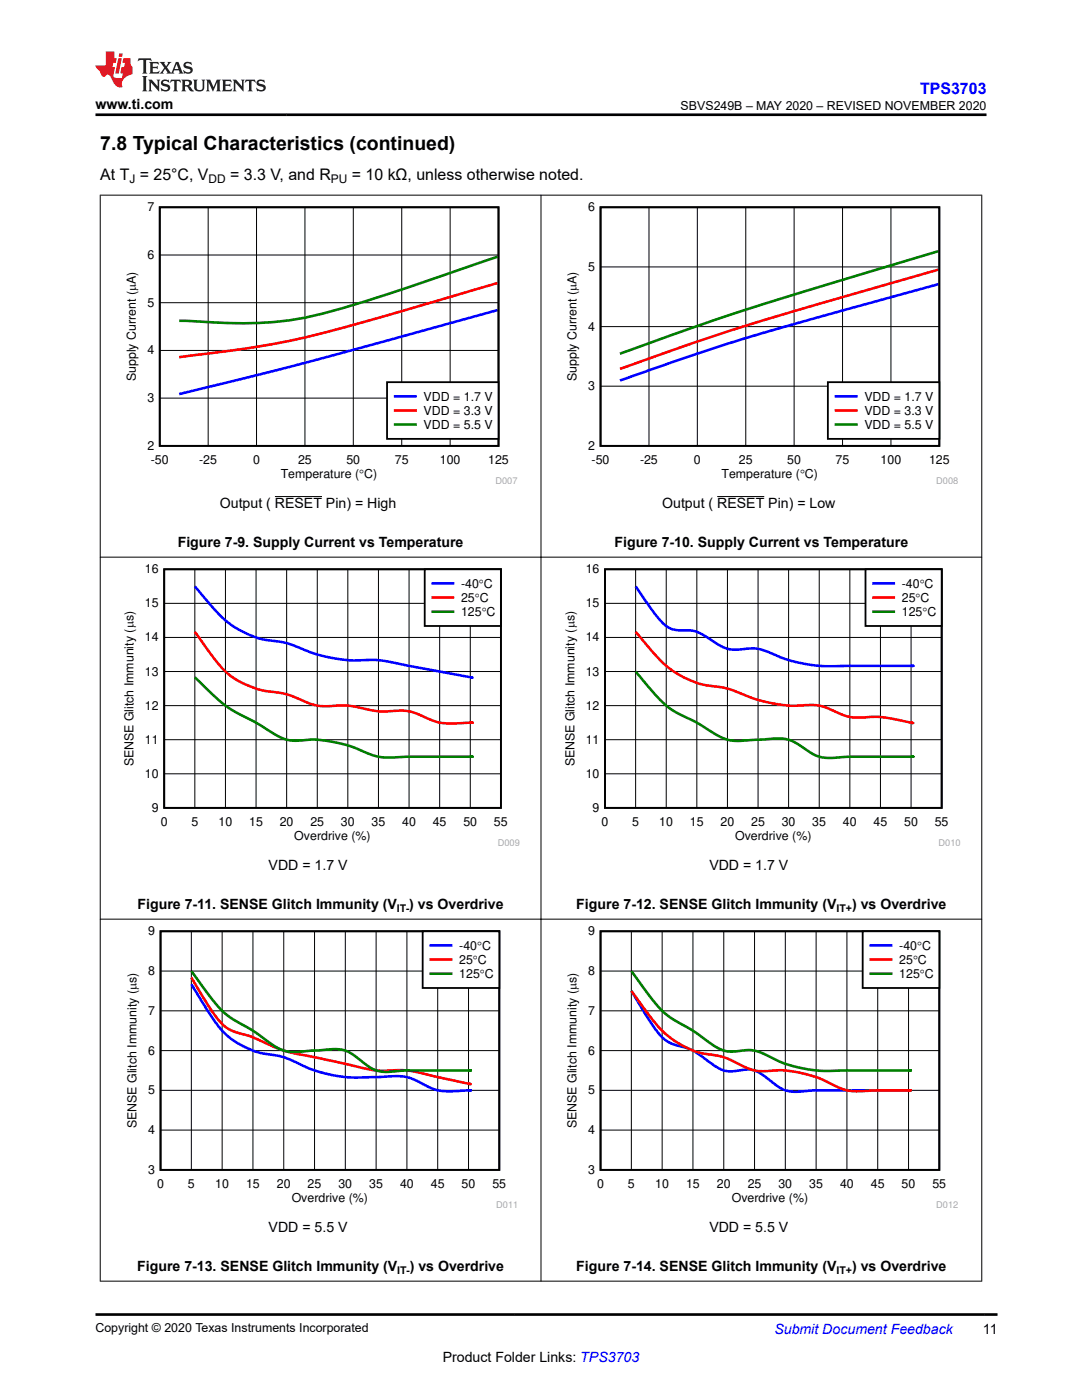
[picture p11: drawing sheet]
<svg xmlns="http://www.w3.org/2000/svg" width="216mm" height="279mm" viewBox="0 0 216 279" stroke-linecap="round" stroke-linejoin="round" font-family="sans-serif">
<defs><g id="words">
<text font-size="3.9" x="20" y="29.9">7.8 Typical Characteristics (continued)</text>
<text font-size="3.2" fill="#00f" x="183.6" y="18.7">TPS3703</text>
<g font-size="3.2">
<text x="20" y="35.8">At T = 25°C, V</text>
<text x="45.9" y="35.8">= 3.3 V, and R</text>
<text x="70.2" y="35.8">= 10 kΩ, unless otherwise noted.</text>
</g>
<g font-size="2.8">
<text x="19" y="21.8">www.ti.com</text>
<text x="43.9" y="101.4">Output ( RESET Pin) = High</text>
<text x="132.1" y="101.4">Output ( RESET Pin) = Low</text>
<text x="35.5" y="109.2">Figure 7-9. Supply Current vs Temperature</text>
<text x="122.6" y="109.2">Figure 7-10. Supply Current vs Temperature</text>
<text x="53.6" y="173.6">VDD = 1.7 V</text>
<text x="141.5" y="173.6">VDD = 1.7 V</text>
<text x="27.5" y="181.4">Figure 7-11. SENSE Glitch Immunity (V</text>
<text x="81.7" y="181.4">) vs Overdrive</text>
<text x="115" y="181.4">Figure 7-12. SENSE Glitch Immunity (V</text>
<text x="170" y="181.4">) vs Overdrive</text>
<text x="53.6" y="245.9">VDD = 5.5 V</text>
<text x="141.5" y="245.9">VDD = 5.5 V</text>
<text x="27.4" y="253.7">Figure 7-13. SENSE Glitch Immunity (V</text>
<text x="81.8" y="253.7">) vs Overdrive</text>
<text x="115" y="253.7">Figure 7-14. SENSE Glitch Immunity (V</text>
<text x="170" y="253.7">) vs Overdrive</text>
<text x="196.1" y="266.1">11</text>
<text x="88.3" y="271.7">Product Folder Links: TPS3703</text>
</g>
<text font-size="2.8" fill="#00f" x="154.5" y="266.2">Submit Document Feedback</text>
<g font-size="2.5">
<text x="135.8" y="21.9">SBVS249B – MAY 2020 – REVISED NOVEMBER 2020</text>
<text x="29.4" y="42.2">7</text>
<text x="117.4" y="42.2">6</text>
<text x="29.4" y="51.7">6</text>
<text x="117.4" y="54.1">5</text>
<text x="29.4" y="61.2">5</text>
<text x="117.4" y="66">4</text>
<text x="29.4" y="70.7">4</text>
<text x="27.1" y="76.1" transform="rotate(-90 27.1 76.1)">Supply Current (PA)</text>
<text x="115.1" y="76.1" transform="rotate(-90 115.1 76.1)">Supply Current (PA)</text>
<text x="117.4" y="77.9">3</text>
<text x="29.4" y="80.3">3</text>
<text x="84.5" y="80">VDD = 1.7 V</text>
<text x="84.5" y="82.8">VDD = 3.3 V</text>
<text x="172.5" y="80">VDD = 1.7 V</text>
<text x="172.5" y="82.8">VDD = 3.3 V</text>
<text x="29.4" y="89.8">2</text>
<text x="84.5" y="85.6">VDD = 5.5 V</text>
<text x="117.4" y="89.8">2</text>
<text x="172.5" y="85.6">VDD = 5.5 V</text>
<text x="30.1" y="92.6">-50</text>
<text x="39.8" y="92.6">-25</text>
<text x="50.5" y="92.6">0</text>
<text x="56" y="95.4">Temperature (qC)</text>
<text x="59.5" y="92.6">25</text>
<text x="69.1" y="92.6">50</text>
<text x="78.8" y="92.6">75</text>
<text x="87.8" y="92.6">100</text>
<text x="97.4" y="92.6">125</text>
<text x="118" y="92.6">-50</text>
<text x="127.7" y="92.6">-25</text>
<text x="138.5" y="92.6">0</text>
<text x="144" y="95.4">Temperature (qC)</text>
<text x="147.4" y="92.6">25</text>
<text x="157.1" y="92.6">50</text>
<text x="166.7" y="92.6">75</text>
<text x="175.7" y="92.6">100</text>
<text x="185.4" y="92.6">125</text>
<text x="28.9" y="114.4">16</text>
<text x="92" y="117.3">-40qC</text>
<text x="116.9" y="114.4">16</text>
<text x="179.9" y="117.3">-40qC</text>
<text x="28.9" y="121.2">15</text>
<text x="92" y="120.1">25qC</text>
<text x="92" y="122.9">125qC</text>
<text x="116.9" y="121.2">15</text>
<text x="179.9" y="120.1">25qC</text>
<text x="179.9" y="122.9">125qC</text>
<text x="28.9" y="128">14</text>
<text x="116.9" y="128">14</text>
<text x="28.9" y="134.8">13</text>
<text x="116.9" y="134.8">13</text>
<text x="28.9" y="141.6">12</text>
<text x="116.9" y="141.6">12</text>
<text x="28.9" y="148.4">11</text>
<text x="116.9" y="148.4">11</text>
<text x="26.7" y="153" transform="rotate(-90 26.7 153)">SENSE Glitch Immunity (Ps)</text>
<text x="28.9" y="155.2">10</text>
<text x="114.6" y="153" transform="rotate(-90 114.6 153)">SENSE Glitch Immunity (Ps)</text>
<text x="116.9" y="155.2">10</text>
<text x="30.3" y="162">9</text>
<text x="32.1" y="164.9">0</text>
<text x="38.2" y="164.9">5</text>
<text x="43.6" y="164.9">10</text>
<text x="49.7" y="164.9">15</text>
<text x="55.8" y="164.9">20</text>
<text x="58.7" y="167.7">Overdrive (%)</text>
<text x="61.9" y="164.9">25</text>
<text x="68" y="164.9">30</text>
<text x="74.1" y="164.9">35</text>
<text x="80.2" y="164.9">40</text>
<text x="86.4" y="164.9">45</text>
<text x="92.5" y="164.9">50</text>
<text x="98.6" y="164.9">55</text>
<text x="118.3" y="162">9</text>
<text x="120" y="164.9">0</text>
<text x="126.1" y="164.9">5</text>
<text x="131.6" y="164.9">10</text>
<text x="137.7" y="164.9">15</text>
<text x="143.8" y="164.9">20</text>
<text x="146.7" y="167.7">Overdrive (%)</text>
<text x="149.9" y="164.9">25</text>
<text x="156" y="164.9">30</text>
<text x="162.1" y="164.9">35</text>
<text x="168.2" y="164.9">40</text>
<text x="174.3" y="164.9">45</text>
<text x="180.4" y="164.9">50</text>
<text x="186.5" y="164.9">55</text>
<text x="29.6" y="186.7">9</text>
<text x="91.6" y="189.6">-40qC</text>
<text x="117.4" y="186.7">9</text>
<text x="179.4" y="189.6">-40qC</text>
<text x="29.6" y="194.6">8</text>
<text x="91.6" y="192.4">25qC</text>
<text x="91.6" y="195.2">125qC</text>
<text x="117.4" y="194.6">8</text>
<text x="179.4" y="192.4">25qC</text>
<text x="179.4" y="195.2">125qC</text>
<text x="29.6" y="202.5">7</text>
<text x="117.4" y="202.5">7</text>
<text x="29.6" y="210.5">6</text>
<text x="117.4" y="210.5">6</text>
<text x="29.6" y="218.4">5</text>
<text x="117.4" y="218.4">5</text>
<text x="27.3" y="225.2" transform="rotate(-90 27.3 225.2)">SENSE Glitch Immunity (Ps)</text>
<text x="29.6" y="226.3">4</text>
<text x="115.1" y="225.2" transform="rotate(-90 115.1 225.2)">SENSE Glitch Immunity (Ps)</text>
<text x="117.4" y="226.3">4</text>
<text x="29.6" y="234.3">3</text>
<text x="31.4" y="237.1">0</text>
<text x="37.5" y="237.1">5</text>
<text x="43" y="237.1">10</text>
<text x="49.1" y="237.1">15</text>
<text x="55.2" y="237.1">20</text>
<text x="58.2" y="239.9">Overdrive (%)</text>
<text x="61.4" y="237.1">25</text>
<text x="67.5" y="237.1">30</text>
<text x="73.7" y="237.1">35</text>
<text x="79.8" y="237.1">40</text>
<text x="86" y="237.1">45</text>
<text x="92.1" y="237.1">50</text>
<text x="98.3" y="237.1">55</text>
<text x="117.4" y="234.3">3</text>
<text x="119.2" y="237.1">0</text>
<text x="125.3" y="237.1">5</text>
<text x="130.7" y="237.1">10</text>
<text x="136.9" y="237.1">15</text>
<text x="143" y="237.1">20</text>
<text x="146" y="239.9">Overdrive (%)</text>
<text x="149.2" y="237.1">25</text>
<text x="155.3" y="237.1">30</text>
<text x="161.5" y="237.1">35</text>
<text x="167.6" y="237.1">40</text>
<text x="173.8" y="237.1">45</text>
<text x="179.9" y="237.1">50</text>
<text x="186.1" y="237.1">55</text>
<text x="19" y="265.9">Copyright © 2020 Texas Instruments Incorporated</text>
</g>
<g font-size="2.4">
<text x="25.8" y="36.5">J</text>
<text x="41.6" y="36.5">DD</text>
<text x="66" y="36.5">PU</text>
</g>
<g font-size="2.1">
<text x="79.2" y="182">IT-</text>
<text x="166.9" y="182">IT+</text>
<text x="79.3" y="254.2">IT-</text>
<text x="166.9" y="254.2">IT+</text>
</g>
<g font-size="1.8" fill="#a8a8a8">
<text x="98.9" y="96.5">D007</text>
<text x="186.8" y="96.5">D008</text>
<text x="99.3" y="168.8">D009</text>
<text x="187.3" y="168.8">D010</text>
<text x="99" y="241">D011</text>
<text x="186.8" y="241">D012</text>
</g>
</g></defs>
<path d="M31.9 41.4h67.6v47.6h-67.6z" fill="none" stroke="#000" stroke-width=".36"/>
<path d="M31.9 50.9h67.6M41.5 41.4v47.6M51.2 41.4v47.6M60.9 41.4v47.6M70.5 41.4v47.6M80.2 41.4v47.6M89.8 41.4v47.6M31.9 79.5h67.6M31.9 69.9h67.6M31.9 60.4h67.6" fill="none" stroke="#000" stroke-width=".2"/>
<path d="M99.3 61.9a1442.7 1442.7 0 0 1-62.1 16.4l-1.5 .4" fill="none" stroke="#00f" stroke-width=".51"/>
<path d="M99.3 56.5l-5.3 1.5a622.5 622.5 0 0 1-36.3 10.1 297.7 297.7 0 0 1-22 3.2" fill="none" stroke="#f00" stroke-width=".51"/>
<path d="M99.3 51.2l-2.2 .8a515.7 515.7 0 0 1-32.8 10.6 74.7 74.7 0 0 1-25.4 1.5l-3.2-.1" fill="none" stroke="#007f00" stroke-width=".51"/>
<path d="M77.2 76.3h22.3v11.3h-22.3z" fill-rule="evenodd" fill="#fff"/>
<path d="M77.2 76.3h22.3v11.3h-22.3z" fill="none" stroke="#000" stroke-width=".36"/>
<path d="M78.8 79.1h4.1" fill="none" stroke="#00f" stroke-width=".51"/>
<path d="M78.8 81.9h4.1" fill="none" stroke="#f00" stroke-width=".51"/>
<path d="M78.8 84.7h4.1" fill="none" stroke="#007f00" stroke-width=".51"/>
<path d="M54.8 99.1h9.5" fill="none" stroke="#000" stroke-width=".2"/>
<path d="M112.7 40.4h78.5v56.2h-78.5z" fill-rule="evenodd" fill="#fff"/>
<path d="M119.8 41.4h67.6v47.6h-67.6z" fill="none" stroke="#000" stroke-width=".36"/>
<path d="M119.8 53.3h67.6M129.5 41.4v47.6M139.1 41.4v47.6M148.8 41.4v47.6M158.5 41.4v47.6M168.1 41.4v47.6M177.8 41.4v47.6M119.8 77.1h67.6M119.8 65.2h67.6" fill="none" stroke="#000" stroke-width=".2"/>
<path d="M187.3 56.7l-13.2 3.6a508.2 508.2 0 0 0-45.1 13.8l-5.3 1.8" fill="none" stroke="#00f" stroke-width=".51"/>
<path d="M187.3 53.8l-13.2 3.8a573.1 573.1 0 0 0-50.4 16" fill="none" stroke="#f00" stroke-width=".51"/>
<path d="M187.3 50.1l-13.2 4a661.9 661.9 0 0 0-50.4 16.5" fill="none" stroke="#007f00" stroke-width=".51"/>
<path d="M165.2 76.3h22.2v11.3h-22.2z" fill-rule="evenodd" fill="#fff"/>
<path d="M165.2 76.3h22.2v11.3h-22.2z" fill="none" stroke="#000" stroke-width=".36"/>
<path d="M166.8 79.1h4.1" fill="none" stroke="#00f" stroke-width=".51"/>
<path d="M166.8 81.9h4.1" fill="none" stroke="#f00" stroke-width=".51"/>
<path d="M166.8 84.7h4.1" fill="none" stroke="#007f00" stroke-width=".51"/>
<path d="M143.1 99.1h9.4" fill="none" stroke="#000" stroke-width=".2"/>
<path d="M24.3 112.6h79.4v56.2h-79.4z" fill-rule="evenodd" fill="#fff"/>
<path d="M32.8 113.6h67.1v47.6h-67.1z" fill="none" stroke="#000" stroke-width=".36"/>
<g fill="none" stroke="#000" stroke-width=".2">
<path d="M38.9 113.6v47.6M45 113.6v47.6M51.1 113.6v47.6M57.2 113.6v47.6M63.3 113.6v47.6M69.4 113.6v47.6M75.5 113.6v47.6M81.6 113.6v47.6M87.7 113.6v47.6M93.8 113.6v47.6M32.8 134h67.2M32.8 127.2h67.2"/>
<path d="M32.8 120.4h67.2M32.8 154.4h67.2M32.8 147.6h67.2M32.8 140.8h67.2"/>
</g>
<path d="M38.9 117l1.4 1.7a27 27 0 0 0 7.1 6.8 17.3 17.3 0 0 0 8.6 2.6 40.8 40.8 0 0 1 6.7 2.3 29.5 29.5 0 0 0 11.6 1.3l3.1 .3 16.9 3.2h-.5" fill="none" stroke="#00f" stroke-width=".51"/>
<path d="M38.9 126.1l.8 1.1a34.6 34.6 0 0 0 6.5 7.8 18.6 18.6 0 0 0 9.8 3.3 32.3 32.3 0 0 1 6.1 2.2 15.2 15.2 0 0 0 6.1 .3 33.5 33.5 0 0 1 6.7 1.1l2.5 .1a11.2 11.2 0 0 1 7.9 1.4 14 14 0 0 0 7.7 .9l1.3-.1h-.5" fill="none" stroke="#f00" stroke-width=".51"/>
<path d="M38.9 135.2l1.4 1.3a27.5 27.5 0 0 0 10.2 7.4l1.8 1.1a13.8 13.8 0 0 0 6.1 2.8h.6a26 26 0 0 1 14.7 2.7 15.7 15.7 0 0 0 7.3 .5h13.3h-.5" fill="none" stroke="#007f00" stroke-width=".51"/>
<path d="M84.7 113.6h15.2v11.3h-15.2z" fill-rule="evenodd" fill="#fff"/>
<path d="M84.7 113.6h15.2v11.3h-15.2z" fill="none" stroke="#000" stroke-width=".36"/>
<path d="M86.3 116.4h4.1" fill="none" stroke="#00f" stroke-width=".51"/>
<path d="M86.3 119.3h4.1" fill="none" stroke="#f00" stroke-width=".51"/>
<path d="M86.3 122.1h4.1" fill="none" stroke="#007f00" stroke-width=".51"/>
<path d="M112.3 112.6h79.3v56.2h-79.3z" fill-rule="evenodd" fill="#fff"/>
<path d="M120.7 113.6h67.2v47.6h-67.2z" fill="none" stroke="#000" stroke-width=".36"/>
<g fill="none" stroke="#000" stroke-width=".2">
<path d="M126.8 113.6v47.6M132.9 113.6v47.6M139 113.6v47.6M145.2 113.6v47.6M151.3 113.6v47.6M157.4 113.6v47.6M163.5 113.6v47.6M169.6 113.6v47.6M175.7 113.6v47.6M181.8 113.6v47.6M120.7 134h67.2M120.7 127.2h67.2"/>
<path d="M120.7 120.4h67.2M120.7 154.4h67.2M120.7 147.6h67.2M120.7 140.8h67.2"/>
</g>
<path d="M126.8 117l.4 .5a56.2 56.2 0 0 0 5.1 6.9 5.8 5.8 0 0 0 4.9 1.4 8.3 8.3 0 0 1 4.9 2.1 7.3 7.3 0 0 0 6.7 1.6 9.8 9.8 0 0 1 6.1 1.3 31.1 31.1 0 0 0 14.7 2.1h12.6h-.4" fill="none" stroke="#00f" stroke-width=".51"/>
<path d="M126.8 126.1l1.4 1.6a26.7 26.7 0 0 0 7.2 6.9 17.3 17.3 0 0 0 8.5 2.6 39.5 39.5 0 0 1 6.7 2.3 27.9 27.9 0 0 0 11.6 1.2 17.7 17.7 0 0 1 6.2 2 14.5 14.5 0 0 0 6.1 .4l3.2 .3 4.5 .9-.4-.1" fill="none" stroke="#f00" stroke-width=".51"/>
<path d="M126.8 134l1.4 1.7a24 24 0 0 0 7.2 6.7l3 1.5 1.9 1.1a14.1 14.1 0 0 0 6.1 2.8l6.1-.2a9.5 9.5 0 0 1 6.7 .9 13.8 13.8 0 0 0 4.9 2.7l1.8 .1 3.7-.3h12.6h-.4" fill="none" stroke="#007f00" stroke-width=".51"/>
<path d="M172.7 113.6h15.2v11.3h-15.2z" fill-rule="evenodd" fill="#fff"/>
<path d="M172.7 113.6h15.2v11.3h-15.2z" fill="none" stroke="#000" stroke-width=".36"/>
<path d="M174.3 116.4h4.1" fill="none" stroke="#00f" stroke-width=".51"/>
<path d="M174.3 119.3h4.1" fill="none" stroke="#f00" stroke-width=".51"/>
<path d="M174.3 122.1h4.1" fill="none" stroke="#007f00" stroke-width=".51"/>
<path d="M24.9 184.9h78.2v56.1h-78.2z" fill-rule="evenodd" fill="#fff"/>
<path d="M32 185.9h67.6v47.6h-67.6z" fill="none" stroke="#000" stroke-width=".36"/>
<g fill="none" stroke="#000" stroke-width=".2">
<path d="M32 193.8h67.6M38.2 185.9v47.6M44.3 185.9v47.6M50.5 185.9v47.6M56.6 185.9v47.6M62.8 185.9v47.6M68.9 185.9v47.6M75 185.9v47.6M81.2 185.9v47.6M87.3 185.9v47.6M93.5 185.9v47.6M32 217.6h67.6"/>
<path d="M32 209.7h67.6M32 201.7h67.6M32 225.5h67.6"/>
</g>
<path d="M38.2 196.4l.8 1.4a51.9 51.9 0 0 0 5.9 8.5 17.4 17.4 0 0 0 10.5 4.4 36 36 0 0 1 6.7 2.7 29.6 29.6 0 0 0 12.9 1.6l1.3-.1a11.3 11.3 0 0 1 8 1.4 10 10 0 0 0 7.2 1.4l2.4-.1h-.4" fill="none" stroke="#00f" stroke-width=".51"/>
<path d="M38.2 195.1l.8 1.4a49.4 49.4 0 0 0 5.3 7.9 9.7 9.7 0 0 0 4.9 2.2l1.9 .7a31.4 31.4 0 0 0 11.7 3.7l6.7 1.4a24.1 24.1 0 0 0 10.5 1.2 59.8 59.8 0 0 1 9.4 1.8l4.5 1-.4-.1" fill="none" stroke="#f00" stroke-width=".51"/>
<path d="M38.2 193.8l.8 1.1a37.8 37.8 0 0 0 6.6 7.9l2.4 1.5a43 43 0 0 1 6.8 4.5 8 8 0 0 0 6.1 1l2.5-.1a15.7 15.7 0 0 1 5.5 0 27.9 27.9 0 0 1 4.9 3.3 7.5 7.5 0 0 0 5.6 .8l1.8-.2h12.7h-.4" fill="none" stroke="#007f00" stroke-width=".51"/>
<path d="M84.3 185.9h15.3v11.3h-15.3z" fill-rule="evenodd" fill="#fff"/>
<path d="M84.3 185.9h15.3v11.3h-15.3z" fill="none" stroke="#000" stroke-width=".36"/>
<path d="M85.9 188.7h4.1" fill="none" stroke="#00f" stroke-width=".51"/>
<path d="M85.9 191.5h4.1" fill="none" stroke="#f00" stroke-width=".51"/>
<path d="M85.9 194.3h4.1" fill="none" stroke="#007f00" stroke-width=".51"/>
<path d="M112.7 184.9h78.5v56.1h-78.5z" fill-rule="evenodd" fill="#fff"/>
<path d="M119.8 185.9h67.6v47.6h-67.6z" fill="none" stroke="#000" stroke-width=".36"/>
<g fill="none" stroke="#000" stroke-width=".2">
<path d="M119.8 193.8h67.6M126 185.9v47.6M132.1 185.9v47.6M138.3 185.9v47.6M144.4 185.9v47.6M150.6 185.9v47.6M156.7 185.9v47.6M162.8 185.9v47.6M169 185.9v47.6M175.1 185.9v47.6M181.3 185.9v47.6M119.8 217.6h67.6"/>
<path d="M119.8 209.7h67.6M119.8 201.7h67.6M119.8 225.5h67.6"/>
</g>
<path d="M126 197.8l.8 1.3a48.7 48.7 0 0 0 5.3 7.9 10 10 0 0 0 4.9 2.2 21.6 21.6 0 0 1 5.6 3.5 5.5 5.5 0 0 0 4.9 .9 5.5 5.5 0 0 1 5.5 1.5l.6 .5a7 7 0 0 0 5.6 2.3l3.6-.3h18.9h-.4" fill="none" stroke="#00f" stroke-width=".51"/>
<path d="M126 197.8l.8 1.1a40.6 40.6 0 0 0 6.6 7.9 16.4 16.4 0 0 0 9.8 3.9 30.5 30.5 0 0 1 6.1 2.5 13 13 0 0 0 6.2 .4 25.2 25.2 0 0 1 11.7 3.4 11.9 11.9 0 0 0 6.7 .6h7.8h-.4" fill="none" stroke="#f00" stroke-width=".51"/>
<path d="M126 193.8l.8 1.1a37.8 37.8 0 0 0 6.6 7.9l2.4 1.5a43 43 0 0 1 6.8 4.5 6.5 6.5 0 0 0 5.5 .9 7.6 7.6 0 0 1 5.5 1.2 26.4 26.4 0 0 0 14.8 2.7h13.3h-.4" fill="none" stroke="#007f00" stroke-width=".51"/>
<path d="M172.1 185.9h15.3v11.3h-15.3z" fill-rule="evenodd" fill="#fff"/>
<path d="M172.1 185.9h15.3v11.3h-15.3z" fill="none" stroke="#000" stroke-width=".36"/>
<path d="M173.7 188.7h4.1" fill="none" stroke="#00f" stroke-width=".51"/>
<path d="M173.7 191.5h4.1" fill="none" stroke="#f00" stroke-width=".51"/>
<path d="M173.7 194.3h4.1" fill="none" stroke="#007f00" stroke-width=".51"/>
<path d="M19.9 38.9h176.1M20 38.9v216.8M107.9 38.9v216.8M195.9 38.9v216.8M19.9 111.2h176.1M19.9 183.4h176.1M19.9 255.7h176.1" fill="none" stroke="#000" stroke-width=".2"/>
<path d="M27.7 11.6l-.2 .6 .5-.2h.6v.1v2.2l-.2 .4h1l-.2-.4v-2.2v-.1h.5l.5 .2-.1-.6zM29.8 12.4l.2 .3v1.6l-.2 .4h1.9l.1-.6a1.08 1.08 0 0 1-1.3 .2v-.7h.6l.4 .2v-.7l-.4 .2h-.6v-.5l.2-.2a1 1 0 0 1 1 .3l-.1-.5zM31.8 12.4l1 1.1-1 1.2h.9l-.2-.2 .4-.8 .5 .8-.2 .2h1.6l-.2-.2 .1-.5h1l.1 .5-.1 .2h.9l-.2-.4-.8-1.9h-.5l-1 2.1-.8-1.1 .9-1h-.8l.2 .2-.5 .6-.3-.6 .1-.2zM35.2 12.8l.4 1h-.8zM36.8 12.5a.65 .65 0 0 0-.2 .7 .65 .65 0 0 0 .6 .5l.7 .1 .1 .3a.79 .79 0 0 1-.7 .4 .79 .79 0 0 1-.7-.5l.1 .7 .2-.1a.93 .93 0 0 0 1.1 0 .93 .93 0 0 0 .4-.9 1.46 1.46 0 0 0-1.2-.6l-.1-.3a1.09 1.09 0 0 1 1.2 .2l-.2-.6-.1 .1-.6-.2zM28.4 15.2l.2 .4v2.2l-.2 .4h1l-.2-.4v-2.2l.2-.4zM29.6 15.9l.2 .4v1.5l-.2 .4h.8l-.3-.4v-1.3l1.7 1.8v-2l.2-.4h-.8l.2 .2 .1 1.1-1.2-1.3zM32.3 16a.65 .65 0 0 0-.2 .8 .65 .65 0 0 0 .7 .4l.6 .2 .1 .2a.79 .79 0 0 1-.7 .4 .79 .79 0 0 1-.7-.5l.1 .7 .2-.1a.93 .93 0 0 0 1.1 .1 .93 .93 0 0 0 .4-1 1.46 1.46 0 0 0-1.2-.5l-.1-.4a1.09 1.09 0 0 1 1.2 .2l-.2-.6-.1 .1-.6-.1zM34.1 15.9l-.1 .6a.63 .63 0 0 1 .7-.3l.1 1.6-.3 .4h1l-.2-.4v-1.6a.66 .66 0 0 1 .8 .3l-.1-.6zM36.2 15.9l.2 .4v1.5l-.2 .4h.9l-.2-.2v-.7h.5l.1 .2a.79 .79 0 0 0 1.2 .6l-1-.9a.61 .61 0 0 0 .6-.6 .61 .61 0 0 0-.5-.7zM36.9 16.2h.2a.47 .47 0 0 1 .5 .1 .47 .47 0 0 1 .1 .5l-.2 .1-.6 .1zM38.5 15.9l.2 .2a2.27 2.27 0 0 0 .4 2 1.04 1.04 0 0 0 1.7-.7v-1.3l.2-.2h-.8l.2 .4v1.1a.6 .6 0 0 1-.6 .6 .6 .6 0 0 1-.6-.6v-1.1l.3-.4zM41.1 15.9l.2 .4v1.5l-.2 .4h.7l-.2-.4v-1.4l.9 1.9 .8-1.9v1.4l-.2 .4h1l-.3-.4v-1.5l.3-.4h-.8l-.7 1.5-.7-1.5zM44.3 15.9l.2 .4v1.5l-.2 .4h1.9l.1-.6a1.09 1.09 0 0 1-1.3 .2v-.7h.6l.4 .2v-.6l-.4 .2h-.6v-.6l.2-.1a1.01 1.01 0 0 1 1 .3l-.1-.6zM46.4 15.9l.3 .4v1.5l-.3 .4h.8l-.2-.4v-1.3l1.6 1.8v-2l.2-.4h-.7l.2 .2v1.1l-1.2-1.3zM49 15.9l-.1 .6a.63 .63 0 0 1 .8-.3v1.6l-.3 .4h1l-.2-.4v-1.6a.66 .66 0 0 1 .8 .3l-.1-.6zM51.4 16a.65 .65 0 0 0-.2 .8 .65 .65 0 0 0 .6 .4l.6 .2 .2 .2a.79 .79 0 0 1-.8 .4 .79 .79 0 0 1-.6-.5l.1 .7 .2-.1a.93 .93 0 0 0 1 .1 .93 .93 0 0 0 .5-1 1.46 1.46 0 0 0-1.3-.5l-.1-.4a1.09 1.09 0 0 1 1.3 .2l-.2-.6-.2 .1-.5-.1z" fill="#231f20"/>
<path d="M21.1 10.3v2.7h-2v.4l.9 1a.95 .95 0 0 0 .9 .9 .59 .59 0 0 1 .6-.4 .59 .59 0 0 1 .5 .3l.4 .8a1.59 1.59 0 0 0 2.1 1.4 1.61 1.61 0 0 1 1-2.3l1-.3-.1-1.5a1.59 1.59 0 0 1-.4-1.7h-1.4l-.2 .9h.5l-.1 .9h-.5l-.2 .9v.3l.4 .1-.2 .9h-.6a.73 .73 0 0 1-1.1-.7l.3-1.5h-.5l.2-.9h.5l.2-.9h-.5v-1.3zM23.6 11.6l-.6 3.1h.7l.6-3.1zM23.8 10.7l-.1 .6h.7l.1-.6z" fill="#ed1c24"/>
<path d="M19 22.9h177.8M19 262.3h180" fill="none" stroke="#000" stroke-width=".53"/>
<use href="#words"/>
</svg>
